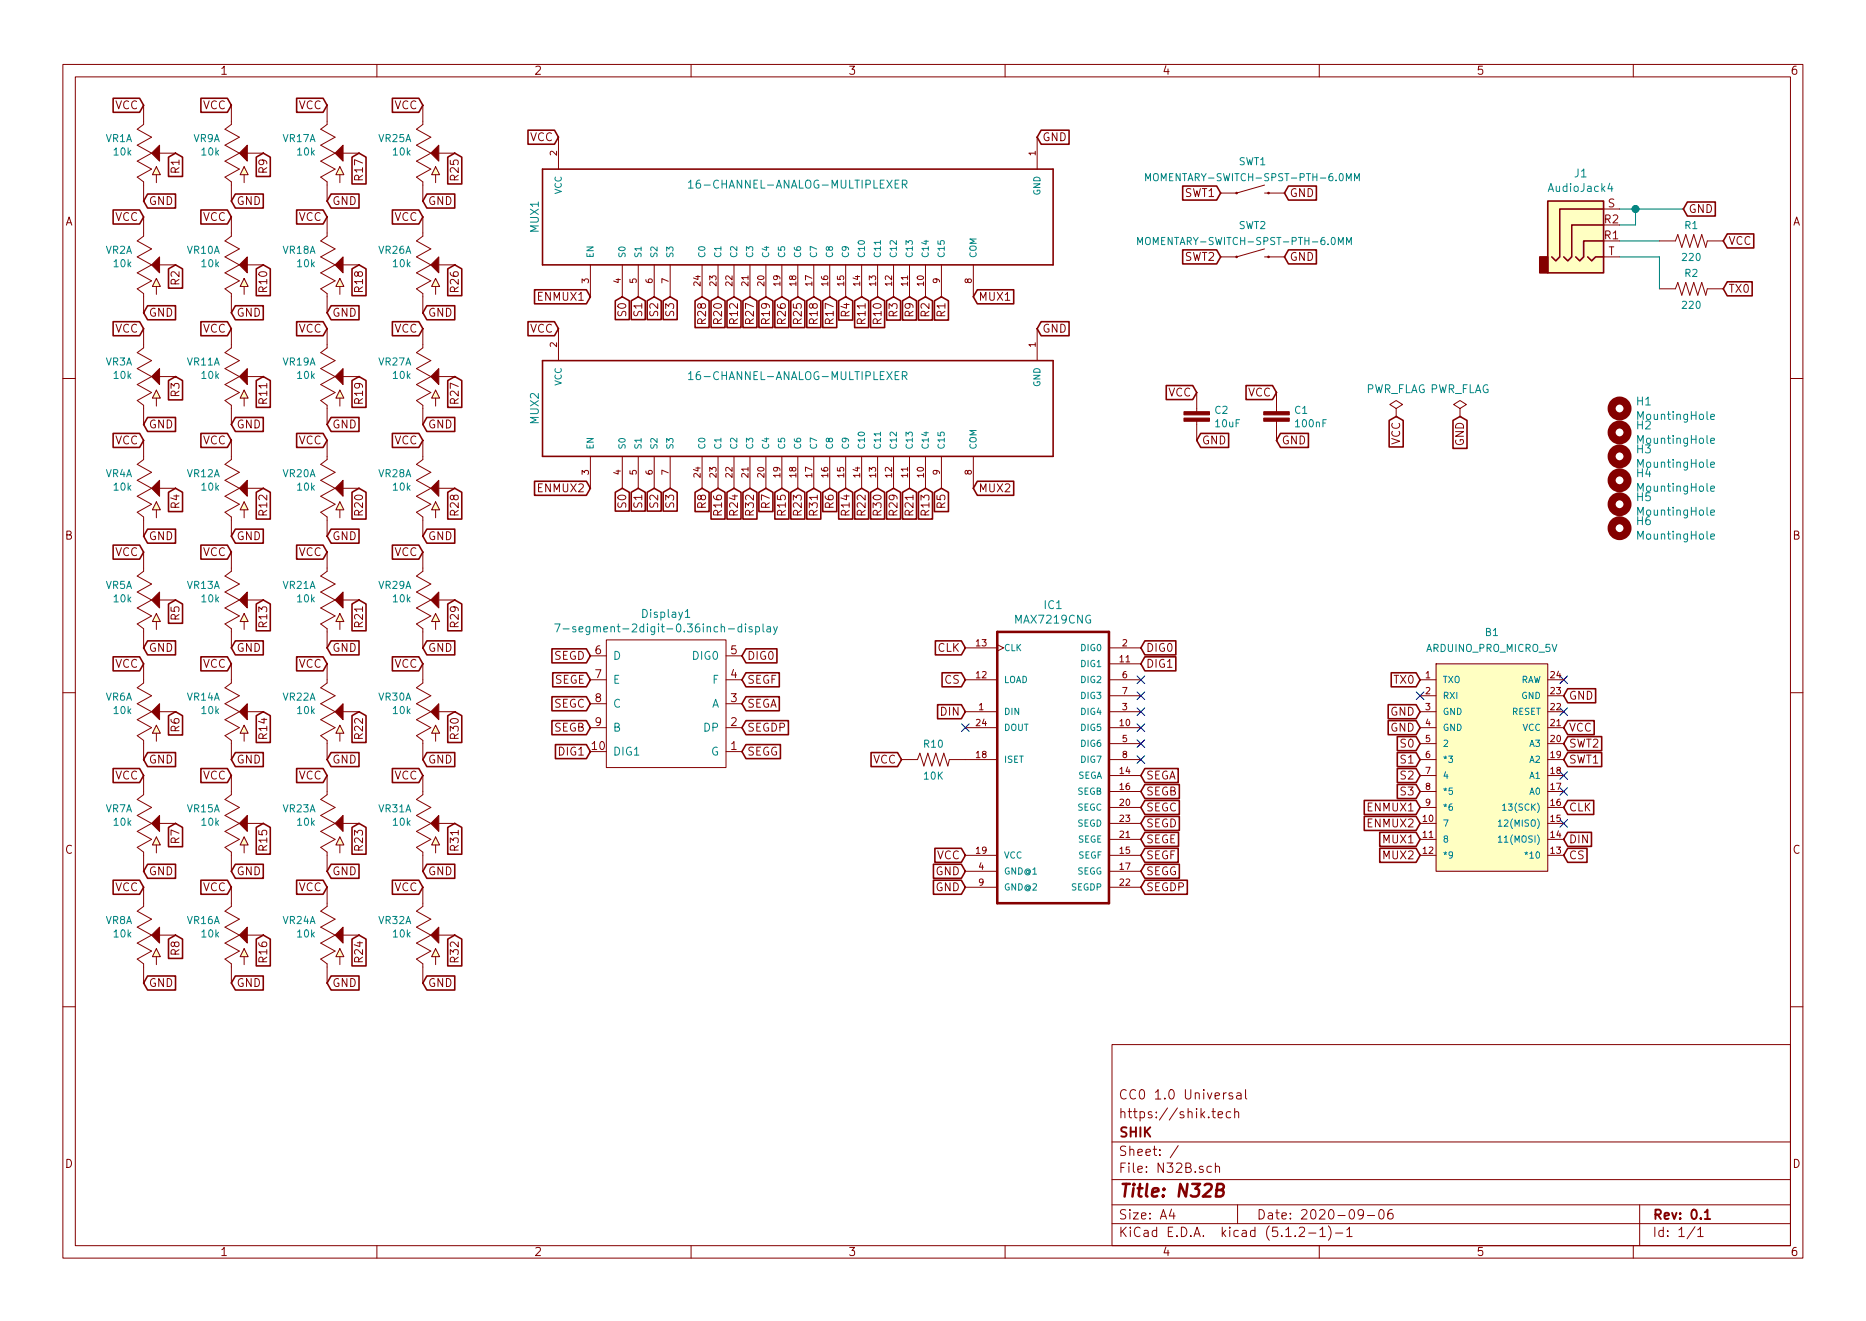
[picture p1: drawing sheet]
<svg xmlns="http://www.w3.org/2000/svg" width="297mm" height="210mm" viewBox="0 0 297 210" stroke-linecap="round" stroke-linejoin="round" font-family="sans-serif">
<defs><g id="words">
<text font-size="2.8" fill="#840000" x="178" y="190.5">Title: N32B</text>
<g font-size="2.1" fill="#840000">
<text x="178" y="178">https://shik.tech</text>
<text x="178" y="175">CC0 1.0 Universal</text>
<text x="178" y="184">Sheet: /</text>
<text x="178" y="181">SHIK</text>
<text x="178" y="186.7">File: N32B.sch</text>
<text x="178" y="196.9">KiCad E.D.A. kicad (5.1.2-1)-1</text>
<text x="178" y="194.1">Size: A4</text>
<text x="200" y="194.1">Date: 2020-09-06</text>
<text x="263" y="194.1">Rev: 0.1</text>
<text x="263" y="196.9">Id: 1/1</text>
</g>
<g font-size="1.8" fill="#840000">
<text x="35" y="11.9">1</text>
<text x="85" y="11.9">2</text>
<text x="135" y="11.9">3</text>
<text x="185" y="11.9">4</text>
<text x="235" y="11.9">5</text>
<text x="285" y="11.9">6</text>
<text x="18.3" y="17.4">VCC</text>
<text x="32.3" y="17.4">VCC</text>
<text x="47.5" y="17.4">VCC</text>
<text x="62.8" y="17.4">VCC</text>
<text x="84.4" y="22.5">VCC</text>
<text x="165.9" y="22.5">GND</text>
<text x="28.6" y="27.4" transform="rotate(-90 28.6 27.4)">R1</text>
<text x="42.5" y="27.4" transform="rotate(-90 42.5 27.4)">R9</text>
<text x="57.8" y="28.4" transform="rotate(-90 57.8 28.4)">R17</text>
<text x="73" y="28.4" transform="rotate(-90 73 28.4)">R25</text>
<text x="10.4" y="35.9">A</text>
<text x="18.3" y="35.2">VCC</text>
<text x="23.6" y="32.6">GND</text>
<text x="32.3" y="35.2">VCC</text>
<text x="37.6" y="32.6">GND</text>
<text x="47.5" y="35.2">VCC</text>
<text x="52.9" y="32.6">GND</text>
<text x="62.8" y="35.2">VCC</text>
<text x="68.1" y="32.6">GND</text>
<text x="188.6" y="31.4">SWT1</text>
<text x="205.3" y="31.4">GND</text>
<text x="255.4" y="35.6">R2</text>
<text x="256" y="33">S</text>
<text x="268.8" y="33.9">GND</text>
<text x="285.4" y="35.9">A</text>
<text x="188.6" y="41.5">SWT2</text>
<text x="205.3" y="41.5">GND</text>
<text x="255.4" y="38.1">R1</text>
<text x="256" y="40.6">T</text>
<text x="275.1" y="39">VCC</text>
<text x="28.6" y="45.2" transform="rotate(-90 28.6 45.2)">R2</text>
<text x="42.5" y="46.2" transform="rotate(-90 42.5 46.2)">R10</text>
<text x="57.8" y="46.2" transform="rotate(-90 57.8 46.2)">R18</text>
<text x="73" y="46.2" transform="rotate(-90 73 46.2)">R26</text>
<text x="85.8" y="47.9">ENMUX1</text>
<text x="155.7" y="47.9">MUX1</text>
<text x="275.1" y="46.6">TX0</text>
<text x="18.3" y="53">VCC</text>
<text x="23.6" y="50.4">GND</text>
<text x="32.3" y="53">VCC</text>
<text x="37.6" y="50.4">GND</text>
<text x="47.5" y="53">VCC</text>
<text x="52.9" y="50.4">GND</text>
<text x="62.8" y="53">VCC</text>
<text x="68.1" y="50.4">GND</text>
<text x="84.4" y="53">VCC</text>
<text x="99.7" y="50.2" transform="rotate(-90 99.7 50.2)">S0</text>
<text x="102.2" y="50.2" transform="rotate(-90 102.2 50.2)">S1</text>
<text x="104.8" y="50.2" transform="rotate(-90 104.8 50.2)">S2</text>
<text x="107.3" y="50.2" transform="rotate(-90 107.3 50.2)">S3</text>
<text x="112.4" y="51.3" transform="rotate(-90 112.4 51.3)">R28</text>
<text x="114.9" y="51.3" transform="rotate(-90 114.9 51.3)">R20</text>
<text x="117.5" y="51.3" transform="rotate(-90 117.5 51.3)">R12</text>
<text x="120" y="51.3" transform="rotate(-90 120 51.3)">R27</text>
<text x="122.6" y="51.3" transform="rotate(-90 122.6 51.3)">R19</text>
<text x="125.1" y="51.3" transform="rotate(-90 125.1 51.3)">R26</text>
<text x="127.6" y="51.3" transform="rotate(-90 127.6 51.3)">R25</text>
<text x="130.2" y="51.3" transform="rotate(-90 130.2 51.3)">R18</text>
<text x="132.7" y="51.3" transform="rotate(-90 132.7 51.3)">R17</text>
<text x="135.3" y="50.3" transform="rotate(-90 135.3 50.3)">R4</text>
<text x="137.8" y="51.3" transform="rotate(-90 137.8 51.3)">R11</text>
<text x="140.3" y="51.3" transform="rotate(-90 140.3 51.3)">R10</text>
<text x="142.9" y="50.3" transform="rotate(-90 142.9 50.3)">R3</text>
<text x="145.4" y="50.3" transform="rotate(-90 145.4 50.3)">R9</text>
<text x="148" y="50.3" transform="rotate(-90 148 50.3)">R2</text>
<text x="150.5" y="50.3" transform="rotate(-90 150.5 50.3)">R1</text>
<text x="165.9" y="53">GND</text>
<text x="28.6" y="63" transform="rotate(-90 28.6 63)">R3</text>
<text x="42.5" y="64" transform="rotate(-90 42.5 64)">R11</text>
<text x="57.8" y="64" transform="rotate(-90 57.8 64)">R19</text>
<text x="73" y="64" transform="rotate(-90 73 64)">R27</text>
<text x="186" y="63.1">VCC</text>
<text x="198.7" y="63.1">VCC</text>
<text x="18.3" y="70.7">VCC</text>
<text x="23.6" y="68.2">GND</text>
<text x="32.3" y="70.7">VCC</text>
<text x="37.6" y="68.2">GND</text>
<text x="47.5" y="70.7">VCC</text>
<text x="52.9" y="68.2">GND</text>
<text x="62.8" y="70.7">VCC</text>
<text x="68.1" y="68.2">GND</text>
<text x="191.3" y="70.7">GND</text>
<text x="204" y="70.7">GND</text>
<text x="222.9" y="70.8" transform="rotate(-90 222.9 70.8)">VCC</text>
<text x="233" y="71" transform="rotate(-90 233 71)">GND</text>
<text x="28.6" y="80.8" transform="rotate(-90 28.6 80.8)">R4</text>
<text x="42.5" y="81.8" transform="rotate(-90 42.5 81.8)">R12</text>
<text x="57.8" y="81.8" transform="rotate(-90 57.8 81.8)">R20</text>
<text x="73" y="81.8" transform="rotate(-90 73 81.8)">R28</text>
<text x="85.8" y="78.4">ENMUX2</text>
<text x="99.7" y="80.7" transform="rotate(-90 99.7 80.7)">S0</text>
<text x="102.2" y="80.7" transform="rotate(-90 102.2 80.7)">S1</text>
<text x="104.8" y="80.7" transform="rotate(-90 104.8 80.7)">S2</text>
<text x="107.3" y="80.7" transform="rotate(-90 107.3 80.7)">S3</text>
<text x="112.4" y="80.8" transform="rotate(-90 112.4 80.8)">R8</text>
<text x="114.9" y="81.8" transform="rotate(-90 114.9 81.8)">R16</text>
<text x="117.5" y="81.8" transform="rotate(-90 117.5 81.8)">R24</text>
<text x="120" y="81.8" transform="rotate(-90 120 81.8)">R32</text>
<text x="122.6" y="80.8" transform="rotate(-90 122.6 80.8)">R7</text>
<text x="125.1" y="81.8" transform="rotate(-90 125.1 81.8)">R15</text>
<text x="127.6" y="81.8" transform="rotate(-90 127.6 81.8)">R23</text>
<text x="130.2" y="81.8" transform="rotate(-90 130.2 81.8)">R31</text>
<text x="132.7" y="80.8" transform="rotate(-90 132.7 80.8)">R6</text>
<text x="135.3" y="81.8" transform="rotate(-90 135.3 81.8)">R14</text>
<text x="137.8" y="81.8" transform="rotate(-90 137.8 81.8)">R22</text>
<text x="140.3" y="81.8" transform="rotate(-90 140.3 81.8)">R30</text>
<text x="142.9" y="81.8" transform="rotate(-90 142.9 81.8)">R29</text>
<text x="145.4" y="81.8" transform="rotate(-90 145.4 81.8)">R21</text>
<text x="148" y="81.8" transform="rotate(-90 148 81.8)">R13</text>
<text x="150.5" y="80.8" transform="rotate(-90 150.5 80.8)">R5</text>
<text x="155.7" y="78.4">MUX2</text>
<text x="10.4" y="85.9">B</text>
<text x="18.3" y="88.5">VCC</text>
<text x="23.6" y="86">GND</text>
<text x="32.3" y="88.5">VCC</text>
<text x="37.6" y="86">GND</text>
<text x="47.5" y="88.5">VCC</text>
<text x="52.9" y="86">GND</text>
<text x="62.8" y="88.5">VCC</text>
<text x="68.1" y="86">GND</text>
<text x="285.4" y="85.9">B</text>
<text x="28.6" y="98.5" transform="rotate(-90 28.6 98.5)">R5</text>
<text x="42.5" y="99.5" transform="rotate(-90 42.5 99.5)">R13</text>
<text x="57.8" y="99.5" transform="rotate(-90 57.8 99.5)">R21</text>
<text x="73" y="99.5" transform="rotate(-90 73 99.5)">R29</text>
<text x="18.3" y="106.3">VCC</text>
<text x="23.6" y="103.8">GND</text>
<text x="32.3" y="106.3">VCC</text>
<text x="37.6" y="103.8">GND</text>
<text x="47.5" y="106.3">VCC</text>
<text x="52.9" y="103.8">GND</text>
<text x="62.8" y="106.3">VCC</text>
<text x="68.1" y="103.8">GND</text>
<text x="88.2" y="105">SEGD</text>
<text x="94.8" y="104.1">6</text>
<text x="94.8" y="107.9">7</text>
<text x="116.4" y="107.9">4</text>
<text x="116.4" y="104.1">5</text>
<text x="118.9" y="105">DIG0</text>
<text x="149.3" y="103.8">CLK</text>
<text x="182.4" y="106.3">DIG1</text>
<text x="182.4" y="103.8">DIG0</text>
<text x="88.2" y="112.6">SEGC</text>
<text x="88.3" y="108.8">SEGE</text>
<text x="94.8" y="111.8">8</text>
<text x="116.4" y="111.8">3</text>
<text x="118.9" y="112.6">SEGA</text>
<text x="118.9" y="108.8">SEGF</text>
<text x="149.8" y="113.9">DIN</text>
<text x="150.4" y="108.8">CS</text>
<text x="221.3" y="113.9">GND</text>
<text x="222" y="108.8">TX0</text>
<text x="249.7" y="111.4">GND</text>
<text x="28.6" y="116.3" transform="rotate(-90 28.6 116.3)">R6</text>
<text x="42.5" y="117.3" transform="rotate(-90 42.5 117.3)">R14</text>
<text x="57.8" y="117.3" transform="rotate(-90 57.8 117.3)">R22</text>
<text x="73" y="117.3" transform="rotate(-90 73 117.3)">R30</text>
<text x="88.2" y="116.5">SEGB</text>
<text x="94.3" y="119.4">10</text>
<text x="94.8" y="115.6">9</text>
<text x="116.4" y="119.4">1</text>
<text x="116.4" y="115.6">2</text>
<text x="118.9" y="116.5">SEGDP</text>
<text x="221.3" y="116.5">GND</text>
<text x="223.1" y="119">S0</text>
<text x="249.7" y="119">SWT2</text>
<text x="249.7" y="116.5">VCC</text>
<text x="18.3" y="124.1">VCC</text>
<text x="23.6" y="121.5">GND</text>
<text x="32.3" y="124.1">VCC</text>
<text x="37.6" y="121.5">GND</text>
<text x="47.5" y="124.1">VCC</text>
<text x="52.9" y="121.5">GND</text>
<text x="62.8" y="124.1">VCC</text>
<text x="68.1" y="121.5">GND</text>
<text x="89.1" y="120.3">DIG1</text>
<text x="118.9" y="120.3">SEGG</text>
<text x="139" y="121.5">VCC</text>
<text x="182.4" y="124.1">SEGA</text>
<text x="223.1" y="121.5">S1</text>
<text x="223.1" y="124.1">S2</text>
<text x="249.7" y="121.5">SWT1</text>
<text x="182.4" y="129.2">SEGC</text>
<text x="182.4" y="126.6">SEGB</text>
<text x="182.4" y="131.7">SEGD</text>
<text x="217.9" y="129.2">ENMUX1</text>
<text x="217.9" y="131.7">ENMUX2</text>
<text x="223.1" y="126.6">S3</text>
<text x="249.7" y="129.2">CLK</text>
<text x="10.4" y="135.9">C</text>
<text x="28.6" y="134.1" transform="rotate(-90 28.6 134.1)">R7</text>
<text x="42.5" y="135.1" transform="rotate(-90 42.5 135.1)">R15</text>
<text x="57.8" y="135.1" transform="rotate(-90 57.8 135.1)">R23</text>
<text x="73" y="135.1" transform="rotate(-90 73 135.1)">R31</text>
<text x="149.1" y="136.8">VCC</text>
<text x="182.4" y="134.2">SEGE</text>
<text x="182.4" y="136.8">SEGF</text>
<text x="220.4" y="134.2">MUX1</text>
<text x="220.4" y="136.8">MUX2</text>
<text x="249.7" y="134.2">DIN</text>
<text x="249.7" y="136.8">CS</text>
<text x="285.4" y="135.9">C</text>
<text x="18.3" y="141.9">VCC</text>
<text x="23.6" y="139.3">GND</text>
<text x="32.3" y="141.9">VCC</text>
<text x="37.6" y="139.3">GND</text>
<text x="47.5" y="141.9">VCC</text>
<text x="52.9" y="139.3">GND</text>
<text x="62.8" y="141.9">VCC</text>
<text x="68.1" y="139.3">GND</text>
<text x="148.9" y="141.9">GND</text>
<text x="148.9" y="139.3">GND</text>
<text x="182.4" y="139.3">SEGG</text>
<text x="182.4" y="141.9">SEGDP</text>
<text x="28.6" y="151.9" transform="rotate(-90 28.6 151.9)">R8</text>
<text x="42.5" y="152.9" transform="rotate(-90 42.5 152.9)">R16</text>
<text x="57.8" y="152.9" transform="rotate(-90 57.8 152.9)">R24</text>
<text x="73" y="152.9" transform="rotate(-90 73 152.9)">R32</text>
<text x="23.6" y="157.1">GND</text>
<text x="37.6" y="157.1">GND</text>
<text x="52.9" y="157.1">GND</text>
<text x="68.1" y="157.1">GND</text>
<text x="10.4" y="185.9">D</text>
<text x="285.4" y="185.9">D</text>
<text x="35" y="199.9">1</text>
<text x="85" y="199.9">2</text>
<text x="135" y="199.9">3</text>
<text x="185" y="199.9">4</text>
<text x="235" y="199.9">5</text>
<text x="285" y="199.9">6</text>
</g>
<g font-size="1.8" fill="#008484">
<text x="250.7" y="28.2">J1</text>
<text x="110.7" y="30">16-CHANNEL-ANALOG-MULTIPLEXER</text>
<text x="246.7" y="30.6">AudioJack4</text>
<text x="85.8" y="37" transform="rotate(-90 85.8 37)">MUX1</text>
<text x="110.7" y="60.5">16-CHANNEL-ANALOG-MULTIPLEXER</text>
<text x="217.3" y="62.6">PWR_FLAG PWR_FLAG</text>
<text x="260.6" y="64.5">H1</text>
<text x="85.8" y="67.4" transform="rotate(-90 85.8 67.4)">MUX2</text>
<text x="260.6" y="68.3">H2</text>
<text x="260.9" y="66.8">MountingHole</text>
<text x="260.9" y="70.7">MountingHole</text>
<text x="260.6" y="72.2">H3</text>
<text x="260.6" y="76">H4</text>
<text x="260.9" y="74.5">MountingHole</text>
<text x="260.6" y="79.8">H5</text>
<text x="260.6" y="83.6">H6</text>
<text x="260.9" y="78.3">MountingHole</text>
<text x="260.9" y="82.1">MountingHole</text>
<text x="260.9" y="85.9">MountingHole</text>
<text x="91.8" y="100.7">7-segment-2digit-0.36inch-display</text>
<text x="102.4" y="98.3">Display1</text>
<text x="161.7" y="99.3">MAX7219CNG</text>
<text x="166.3" y="96.9">IC1</text>
<text x="97.5" y="105">D</text>
<text x="110.4" y="105">DIG0</text>
<text x="97.5" y="108.8">E</text>
<text x="97.5" y="112.6">C</text>
<text x="113.3" y="112.6">A</text>
<text x="113.5" y="108.8">F</text>
<text x="97.5" y="116.5">B</text>
<text x="112.1" y="116.5">DP</text>
<text x="97.5" y="120.3">DIG1</text>
<text x="113.2" y="120.3">G</text>
</g>
<g font-size="1.6" fill="#008484">
<text x="16.8" y="22.6">VR1A</text>
<text x="30.8" y="22.6">VR9A</text>
<text x="45.1" y="22.6">VR17A</text>
<text x="60.3" y="22.6">VR25A</text>
<text x="18.2" y="24.7">10k</text>
<text x="32.2" y="24.7">10k</text>
<text x="47.4" y="24.7">10k</text>
<text x="62.6" y="24.7">10k</text>
<text x="183.9" y="28.8">MOMENTARY-SWITCH-SPST-PTH-6.0MM</text>
<text x="197.2" y="26.3">SWT1</text>
<text x="16.8" y="40.4">VR2A</text>
<text x="29.8" y="40.4">VR10A</text>
<text x="45.1" y="40.4">VR18A</text>
<text x="60.3" y="40.4">VR26A</text>
<text x="182.6" y="39">MOMENTARY-SWITCH-SPST-PTH-6.0MM</text>
<text x="197.2" y="36.4">SWT2</text>
<text x="267.9" y="41.5">220</text>
<text x="268.2" y="36.4">R1</text>
<text x="18.2" y="42.5">10k</text>
<text x="32.2" y="42.5">10k</text>
<text x="47.4" y="42.5">10k</text>
<text x="62.6" y="42.5">10k</text>
<text x="268.2" y="44.1">R2</text>
<text x="267.9" y="49.1">220</text>
<text x="16.8" y="58.2">VR3A</text>
<text x="29.8" y="58.2">VR11A</text>
<text x="45.1" y="58.2">VR19A</text>
<text x="60.3" y="58.2">VR27A</text>
<text x="18.2" y="60.3">10k</text>
<text x="32.2" y="60.3">10k</text>
<text x="47.4" y="60.3">10k</text>
<text x="62.6" y="60.3">10k</text>
<text x="193.4" y="65.9">C2</text>
<text x="206.1" y="65.9">C1</text>
<text x="193.5" y="68">10uF</text>
<text x="206.4" y="68">100nF</text>
<text x="16.8" y="75.9">VR4A</text>
<text x="29.8" y="75.9">VR12A</text>
<text x="45.1" y="75.9">VR20A</text>
<text x="60.3" y="75.9">VR28A</text>
<text x="18.2" y="78.1">10k</text>
<text x="32.2" y="78.1">10k</text>
<text x="47.4" y="78.1">10k</text>
<text x="62.6" y="78.1">10k</text>
<text x="16.8" y="93.7">VR5A</text>
<text x="18.2" y="95.9">10k</text>
<text x="29.8" y="93.7">VR13A</text>
<text x="32.2" y="95.9">10k</text>
<text x="45.1" y="93.7">VR21A</text>
<text x="47.4" y="95.9">10k</text>
<text x="60.3" y="93.7">VR29A</text>
<text x="62.6" y="95.9">10k</text>
<text x="236.5" y="101.2">B1</text>
<text x="227.1" y="103.8">ARDUINO_PRO_MICRO_5V</text>
<text x="16.8" y="111.5">VR6A</text>
<text x="18.2" y="113.6">10k</text>
<text x="29.8" y="111.5">VR14A</text>
<text x="32.2" y="113.6">10k</text>
<text x="45.1" y="111.5">VR22A</text>
<text x="47.4" y="113.6">10k</text>
<text x="60.3" y="111.5">VR30A</text>
<text x="62.6" y="113.6">10k</text>
<text x="147.1" y="119">R10</text>
<text x="147.1" y="124.1">10K</text>
<text x="16.8" y="129.3">VR7A</text>
<text x="18.2" y="131.4">10k</text>
<text x="29.8" y="129.3">VR15A</text>
<text x="32.2" y="131.4">10k</text>
<text x="45.1" y="129.3">VR23A</text>
<text x="47.4" y="131.4">10k</text>
<text x="60.3" y="129.3">VR31A</text>
<text x="62.6" y="131.4">10k</text>
<text x="16.8" y="147.1">VR8A</text>
<text x="18.2" y="149.2">10k</text>
<text x="29.8" y="147.1">VR16A</text>
<text x="32.2" y="149.2">10k</text>
<text x="45.1" y="147.1">VR24A</text>
<text x="47.4" y="149.2">10k</text>
<text x="60.3" y="147.1">VR32A</text>
<text x="62.6" y="149.2">10k</text>
</g>
<g font-size="1.4" fill="#840000">
<text x="88.6" y="24.8" transform="rotate(-90 88.6 24.8)">2</text>
<text x="164.8" y="24.8" transform="rotate(-90 164.8 24.8)">1</text>
<text x="93.7" y="45.1" transform="rotate(-90 93.7 45.1)">3</text>
<text x="98.8" y="45.1" transform="rotate(-90 98.8 45.1)">4</text>
<text x="101.3" y="45.1" transform="rotate(-90 101.3 45.1)">5</text>
<text x="103.9" y="45.1" transform="rotate(-90 103.9 45.1)">6</text>
<text x="106.4" y="45.1" transform="rotate(-90 106.4 45.1)">7</text>
<text x="111.5" y="45.5" transform="rotate(-90 111.5 45.5)">24</text>
<text x="114" y="45.5" transform="rotate(-90 114 45.5)">23</text>
<text x="116.6" y="45.5" transform="rotate(-90 116.6 45.5)">22</text>
<text x="119.1" y="45.5" transform="rotate(-90 119.1 45.5)">21</text>
<text x="121.7" y="45.5" transform="rotate(-90 121.7 45.5)">20</text>
<text x="124.2" y="45.5" transform="rotate(-90 124.2 45.5)">19</text>
<text x="126.7" y="45.5" transform="rotate(-90 126.7 45.5)">18</text>
<text x="129.3" y="45.5" transform="rotate(-90 129.3 45.5)">17</text>
<text x="131.8" y="45.5" transform="rotate(-90 131.8 45.5)">16</text>
<text x="134.4" y="45.5" transform="rotate(-90 134.4 45.5)">15</text>
<text x="136.9" y="45.5" transform="rotate(-90 136.9 45.5)">14</text>
<text x="139.4" y="45.5" transform="rotate(-90 139.4 45.5)">13</text>
<text x="142" y="45.5" transform="rotate(-90 142 45.5)">12</text>
<text x="144.5" y="45.5" transform="rotate(-90 144.5 45.5)">11</text>
<text x="147.1" y="45.5" transform="rotate(-90 147.1 45.5)">10</text>
<text x="149.6" y="45.1" transform="rotate(-90 149.6 45.1)">9</text>
<text x="154.7" y="45.1" transform="rotate(-90 154.7 45.1)">8</text>
<text x="88.6" y="55.2" transform="rotate(-90 88.6 55.2)">2</text>
<text x="164.8" y="55.2" transform="rotate(-90 164.8 55.2)">1</text>
<text x="93.7" y="75.6" transform="rotate(-90 93.7 75.6)">3</text>
<text x="98.8" y="75.6" transform="rotate(-90 98.8 75.6)">4</text>
<text x="101.3" y="75.6" transform="rotate(-90 101.3 75.6)">5</text>
<text x="103.9" y="75.6" transform="rotate(-90 103.9 75.6)">6</text>
<text x="106.4" y="75.6" transform="rotate(-90 106.4 75.6)">7</text>
<text x="111.5" y="76" transform="rotate(-90 111.5 76)">24</text>
<text x="114" y="76" transform="rotate(-90 114 76)">23</text>
<text x="116.6" y="76" transform="rotate(-90 116.6 76)">22</text>
<text x="119.1" y="76" transform="rotate(-90 119.1 76)">21</text>
<text x="121.7" y="76" transform="rotate(-90 121.7 76)">20</text>
<text x="124.2" y="76" transform="rotate(-90 124.2 76)">19</text>
<text x="126.7" y="76" transform="rotate(-90 126.7 76)">18</text>
<text x="129.3" y="76" transform="rotate(-90 129.3 76)">17</text>
<text x="131.8" y="76" transform="rotate(-90 131.8 76)">16</text>
<text x="134.4" y="76" transform="rotate(-90 134.4 76)">15</text>
<text x="136.9" y="76" transform="rotate(-90 136.9 76)">14</text>
<text x="139.4" y="76" transform="rotate(-90 139.4 76)">13</text>
<text x="142" y="76" transform="rotate(-90 142 76)">12</text>
<text x="144.5" y="76" transform="rotate(-90 144.5 76)">11</text>
<text x="147.1" y="76" transform="rotate(-90 147.1 76)">10</text>
<text x="149.6" y="75.6" transform="rotate(-90 149.6 75.6)">9</text>
<text x="154.7" y="75.6" transform="rotate(-90 154.7 75.6)">8</text>
<text x="155.4" y="107.9">12</text>
<text x="155.4" y="102.9">13</text>
<text x="178.3" y="105.4">11</text>
<text x="178.7" y="107.9">6</text>
<text x="178.7" y="102.9">2</text>
<text x="226.9" y="107.9">1</text>
<text x="246.9" y="107.9">24</text>
<text x="155.8" y="113">1</text>
<text x="178.7" y="110.5">7</text>
<text x="178.7" y="113">3</text>
<text x="226.9" y="110.5">2</text>
<text x="226.9" y="113">3</text>
<text x="246.9" y="113">22</text>
<text x="246.9" y="110.5">23</text>
<text x="155.4" y="115.6">24</text>
<text x="178.3" y="115.6">10</text>
<text x="178.7" y="118.1">5</text>
<text x="226.9" y="115.6">4</text>
<text x="226.9" y="118.1">5</text>
<text x="246.9" y="118.1">20</text>
<text x="246.9" y="115.6">21</text>
<text x="155.4" y="120.6">18</text>
<text x="178.3" y="123.2">14</text>
<text x="178.3" y="125.7">16</text>
<text x="178.7" y="120.6">8</text>
<text x="226.9" y="120.6">6</text>
<text x="226.9" y="123.2">7</text>
<text x="226.9" y="125.7">8</text>
<text x="246.9" y="125.7">17</text>
<text x="246.9" y="123.2">18</text>
<text x="246.9" y="120.6">19</text>
<text x="178.3" y="128.3">20</text>
<text x="178.3" y="130.8">23</text>
<text x="226.5" y="130.8">10</text>
<text x="226.9" y="128.3">9</text>
<text x="246.9" y="130.8">15</text>
<text x="246.9" y="128.3">16</text>
<text x="155.4" y="135.9">19</text>
<text x="178.3" y="133.3">21</text>
<text x="178.3" y="135.9">15</text>
<text x="226.5" y="133.3">11</text>
<text x="226.5" y="135.9">12</text>
<text x="246.9" y="135.9">13</text>
<text x="246.9" y="133.3">14</text>
<text x="155.8" y="141">9</text>
<text x="155.8" y="138.4">4</text>
<text x="178.3" y="138.4">17</text>
<text x="178.3" y="141">22</text>
</g>
<g font-size="1.4" fill="#008484">
<text x="89.4" y="30.9" transform="rotate(-90 89.4 30.9)">VCC</text>
<text x="165.6" y="31.1" transform="rotate(-90 165.6 31.1)">GND</text>
<text x="94.5" y="41.1" transform="rotate(-90 94.5 41.1)">EN</text>
<text x="99.6" y="41.1" transform="rotate(-90 99.6 41.1)">S0</text>
<text x="102.1" y="41.1" transform="rotate(-90 102.1 41.1)">S1</text>
<text x="104.6" y="41.1" transform="rotate(-90 104.6 41.1)">S2</text>
<text x="107.2" y="41.1" transform="rotate(-90 107.2 41.1)">S3</text>
<text x="112.3" y="41.1" transform="rotate(-90 112.3 41.1)">C0</text>
<text x="114.8" y="41.1" transform="rotate(-90 114.8 41.1)">C1</text>
<text x="117.3" y="41.1" transform="rotate(-90 117.3 41.1)">C2</text>
<text x="119.9" y="41.1" transform="rotate(-90 119.9 41.1)">C3</text>
<text x="122.4" y="41.1" transform="rotate(-90 122.4 41.1)">C4</text>
<text x="125" y="41.1" transform="rotate(-90 125 41.1)">C5</text>
<text x="127.5" y="41.1" transform="rotate(-90 127.5 41.1)">C6</text>
<text x="130" y="41.1" transform="rotate(-90 130 41.1)">C7</text>
<text x="132.6" y="41.1" transform="rotate(-90 132.6 41.1)">C8</text>
<text x="135.1" y="41.1" transform="rotate(-90 135.1 41.1)">C9</text>
<text x="137.7" y="41.1" transform="rotate(-90 137.7 41.1)">C10</text>
<text x="140.2" y="41.1" transform="rotate(-90 140.2 41.1)">C11</text>
<text x="142.7" y="41.1" transform="rotate(-90 142.7 41.1)">C12</text>
<text x="145.3" y="41.1" transform="rotate(-90 145.3 41.1)">C13</text>
<text x="147.8" y="41.1" transform="rotate(-90 147.8 41.1)">C14</text>
<text x="150.4" y="41.1" transform="rotate(-90 150.4 41.1)">C15</text>
<text x="155.4" y="41.1" transform="rotate(-90 155.4 41.1)">COM</text>
<text x="89.4" y="61.4" transform="rotate(-90 89.4 61.4)">VCC</text>
<text x="165.6" y="61.6" transform="rotate(-90 165.6 61.6)">GND</text>
<text x="94.5" y="71.6" transform="rotate(-90 94.5 71.6)">EN</text>
<text x="99.6" y="71.6" transform="rotate(-90 99.6 71.6)">S0</text>
<text x="102.1" y="71.6" transform="rotate(-90 102.1 71.6)">S1</text>
<text x="104.6" y="71.6" transform="rotate(-90 104.6 71.6)">S2</text>
<text x="107.2" y="71.6" transform="rotate(-90 107.2 71.6)">S3</text>
<text x="112.3" y="71.6" transform="rotate(-90 112.3 71.6)">C0</text>
<text x="114.8" y="71.6" transform="rotate(-90 114.8 71.6)">C1</text>
<text x="117.3" y="71.6" transform="rotate(-90 117.3 71.6)">C2</text>
<text x="119.9" y="71.6" transform="rotate(-90 119.9 71.6)">C3</text>
<text x="122.4" y="71.6" transform="rotate(-90 122.4 71.6)">C4</text>
<text x="125" y="71.6" transform="rotate(-90 125 71.6)">C5</text>
<text x="127.5" y="71.6" transform="rotate(-90 127.5 71.6)">C6</text>
<text x="130" y="71.6" transform="rotate(-90 130 71.6)">C7</text>
<text x="132.6" y="71.6" transform="rotate(-90 132.6 71.6)">C8</text>
<text x="135.1" y="71.6" transform="rotate(-90 135.1 71.6)">C9</text>
<text x="137.7" y="71.6" transform="rotate(-90 137.7 71.6)">C10</text>
<text x="140.2" y="71.6" transform="rotate(-90 140.2 71.6)">C11</text>
<text x="142.7" y="71.6" transform="rotate(-90 142.7 71.6)">C12</text>
<text x="145.3" y="71.6" transform="rotate(-90 145.3 71.6)">C13</text>
<text x="147.8" y="71.6" transform="rotate(-90 147.8 71.6)">C14</text>
<text x="150.4" y="71.6" transform="rotate(-90 150.4 71.6)">C15</text>
<text x="155.4" y="71.6" transform="rotate(-90 155.4 71.6)">COM</text>
<text x="159.8" y="103.6">CLK</text>
<text x="172.2" y="106.2">DIG1</text>
<text x="172.2" y="103.6">DIG0</text>
<text x="159.8" y="113.8">DIN</text>
<text x="159.8" y="108.7">LOAD</text>
<text x="172.2" y="108.7">DIG2</text>
<text x="172.2" y="111.2">DIG3</text>
<text x="172.2" y="113.8">DIG4</text>
<text x="229.6" y="108.7">TXO</text>
<text x="229.6" y="111.2">RXI</text>
<text x="229.6" y="113.8">GND</text>
<text x="240.6" y="113.8">RESET</text>
<text x="242" y="108.7">RAW</text>
<text x="242.2" y="111.2">GND</text>
<text x="159.8" y="116.3">DOUT</text>
<text x="172.2" y="116.3">DIG5</text>
<text x="172.2" y="118.9">DIG6</text>
<text x="229.6" y="116.3">GND</text>
<text x="229.6" y="118.9">2</text>
<text x="242.4" y="116.3">VCC</text>
<text x="243.6" y="118.9">A3</text>
<text x="159.8" y="121.4">ISET</text>
<text x="171.5" y="123.9">SEGA</text>
<text x="172.2" y="121.4">DIG7</text>
<text x="229.6" y="121.4">*3</text>
<text x="229.6" y="123.9">4</text>
<text x="243.6" y="123.9">A1</text>
<text x="243.6" y="121.4">A2</text>
<text x="171.5" y="126.5">SEGB</text>
<text x="171.5" y="129">SEGC</text>
<text x="171.5" y="131.6">SEGD</text>
<text x="229.6" y="131.6">7</text>
<text x="229.6" y="126.5">*5</text>
<text x="229.6" y="129">*6</text>
<text x="239.2" y="131.6">12(MISO)</text>
<text x="239.9" y="129">13(SCK)</text>
<text x="243.6" y="126.5">A0</text>
<text x="159.8" y="136.6">VCC</text>
<text x="171.6" y="134.1">SEGE</text>
<text x="171.7" y="136.6">SEGF</text>
<text x="229.6" y="134.1">8</text>
<text x="229.6" y="136.6">*9</text>
<text x="239.2" y="134.1">11(MOSI)</text>
<text x="243.2" y="136.6">*10</text>
<text x="159.8" y="141.7">GND@2</text>
<text x="159.8" y="139.2">GND@1</text>
<text x="170.6" y="141.7">SEGDP</text>
<text x="171.4" y="139.2">SEGG</text>
</g>
</g></defs>
<g fill="none" stroke="#840000" stroke-width=".16">
<path d="M10 10.3h277v189.9h-277zM12 12.2h273v186.1h-273zM22.9 16.8v3l-1.1 .8 2.3 1.2-2.3 1.3 2.3 1.3-2.3 1.2 2.3 1.3-2.3 1.3 1.1 .8v3M36.8 16.8v3l-1 .8 2.3 1.2-2.3 1.3 2.3 1.3-2.3 1.2 2.3 1.3-2.3 1.3 1 .8v3M52.1 16.8v3l-1 .8 2.2 1.2-2.2 1.3 2.2 1.3-2.2 1.2 2.2 1.3-2.2 1.3 1 .8v3M60 10.3v1.9M67.3 16.8v3l-1 .8 2.3 1.2-2.3 1.3 2.3 1.3-2.3 1.2 2.3 1.3-2.3 1.3 1 .8v3M110 10.3v1.9M160 10.3v1.9M210 10.3v1.9M260 10.3v1.9M22.9 34.5v3.1l-1.1 .7 2.3 1.3-2.3 1.3 2.3 1.3-2.3 1.2 2.3 1.3-2.3 1.3 1.1 .7v3.1"/>
<path d="M24.9 26.5l.6 1.3h-1.2zM24.9 27.8v1.3M25.4 24.4h2.5M36.8 34.5v3.1l-1 .7 2.3 1.3-2.3 1.3 2.3 1.3-2.3 1.2 2.3 1.3-2.3 1.3 1 .7v3.1M38.9 26.5l.6 1.3h-1.3zM38.9 27.8v1.3M39.4 24.4h2.5M52.1 34.5v3.1l-1 .7 2.2 1.3-2.2 1.3 2.2 1.3-2.2 1.2 2.2 1.3-2.2 1.3 1 .7v3.1M54.1 26.5l.6 1.3h-1.2zM54.1 27.8v1.3M54.6 24.4h2.5M67.3 34.5v3.1l-1 .7 2.3 1.3-2.3 1.3 2.3 1.3-2.3 1.2 2.3 1.3-2.3 1.3 1 .7v3.1"/>
<path d="M69.3 26.5l.7 1.3h-1.3zM69.3 27.8v1.3M69.8 24.4h2.6M88.9 21.8v5.1M165.1 21.8v5.1M201.3 29.5l-4.5 1.2h-2.5M201.3 30.7h3.2M201.3 39.6l-4.5 1.3h-2.5M255.3 33.3h2.5M264.2 38.3h2.5l.4-1 .6 2.1 .7-2.1 .6 2.1 .6-2.1 .7 2.1 .6-2.1 .6 2.1 .3-1.1h2.5M22.9 52.3v3.1l-1.1 .7 2.3 1.3-2.3 1.3 2.3 1.2-2.3 1.3 2.3 1.3-2.3 1.2 1.1 .8v3.1M24.9 44.3l.6 1.3h-1.2z"/>
<path d="M24.9 45.6v1.3M25.4 59.9h2.5M25.4 42.2h2.5M36.8 52.3v3.1l-1 .7 2.3 1.3-2.3 1.3 2.3 1.2-2.3 1.3 2.3 1.3-2.3 1.2 1 .8v3.1M38.9 44.3l.6 1.3h-1.3zM38.9 45.6v1.3M39.4 59.9h2.5M39.4 42.2h2.5M52.1 52.3v3.1l-1 .7 2.2 1.3-2.2 1.3 2.2 1.2-2.2 1.3 2.2 1.3-2.2 1.2 1 .8v3.1M54.1 44.3l.6 1.3h-1.2zM54.1 45.6v1.3M54.6 59.9h2.5"/>
<path d="M54.6 42.2h2.5M67.3 52.3v3.1l-1 .7 2.3 1.3-2.3 1.3 2.3 1.2-2.3 1.3 2.3 1.3-2.3 1.2 1 .8v3.1M69.3 44.3l.7 1.3h-1.3zM69.3 45.6v1.3M69.8 59.9h2.6M69.8 42.2h2.6M88.9 52.3v5.1M94 42.2v5M99.1 42.2v5M101.6 42.2v5M104.1 42.2v5M106.7 42.2v5"/>
<path d="M111.8 42.2v5M114.3 42.2v5M116.8 42.2v5M119.4 42.2v5M121.9 42.2v5M124.5 42.2v5M127 42.2v5M129.5 42.2v5M132.1 42.2v5M134.6 42.2v5M137.2 42.2v5M139.7 42.2v5"/>
<path d="M142.2 42.2v5M144.8 42.2v5M147.3 42.2v5M149.9 42.2v5M154.9 42.2v5M165.1 52.3v5.1M201.3 40.9h3.2M255.3 40.9h2.5M264.2 46h2.5l.4-1 .6 2 .7-2 .6 2 .6-2 .7 2 .6-2 .6 2 .3-1h2.5M10 60.2h2M22.9 70.1v3l-1.1 .8 2.3 1.3-2.3 1.2 2.3 1.3-2.3 1.3 2.3 1.3-2.3 1.2 1.1 .8v3M24.9 79.9l.6 1.2h-1.2z"/>
<path d="M24.9 62.1l.6 1.3h-1.2zM24.9 63.4v1.2M25.4 77.7h2.5M36.8 70.1v3l-1 .8 2.3 1.3-2.3 1.2 2.3 1.3-2.3 1.3 2.3 1.3-2.3 1.2 1 .8v3M38.9 62.1l.6 1.3h-1.3zM38.9 79.9l.6 1.2h-1.3zM38.9 63.4v1.2M39.4 77.7h2.5M52.1 70.1v3l-1 .8 2.2 1.3-2.2 1.2 2.2 1.3-2.2 1.3 2.2 1.3-2.2 1.2 1 .8v3M54.1 79.9l.6 1.2h-1.2zM54.1 62.1l.6 1.3h-1.2zM54.1 63.4v1.2"/>
<path d="M54.6 77.7h2.5M67.3 70.1v3l-1 .8 2.3 1.3-2.3 1.2 2.3 1.3-2.3 1.3 2.3 1.3-2.3 1.2 1 .8v3M69.3 79.9l.7 1.2h-1.3zM69.3 62.1l.7 1.3h-1.3zM69.3 63.4v1.2M69.8 77.7h2.6M94 72.6v5.1M99.1 72.6v5.1M101.6 72.6v5.1M104.1 72.6v5.1M106.7 72.6v5.1M111.8 72.6v5.1"/>
<path d="M114.3 72.6v5.1M116.8 72.6v5.1M119.4 72.6v5.1M121.9 72.6v5.1M124.5 72.6v5.1M127 72.6v5.1M129.5 72.6v5.1M132.1 72.6v5.1M134.6 72.6v5.1M137.2 72.6v5.1M139.7 72.6v5.1M142.2 72.6v5.1"/>
<path d="M144.8 72.6v5.1M147.3 72.6v5.1M149.9 72.6v5.1M154.9 72.6v5.1M190.5 62.5v3M190.5 67.1v3M203.2 62.5v3M203.2 67.1v3M222.2 65l1.1-.6-1.1-.7-1 .7 1 .6v1.3M222.2 66.3h.1M232.4 65l1-.6-1-.7-1 .7 1 .6v1.3M232.4 66.3h.1"/>
<path d="M285 60.2h2M22.9 87.9v3l-1.1 .8 2.3 1.3-2.3 1.2 2.3 1.3-2.3 1.3 2.3 1.2-2.3 1.3 1.1 .8v3M24.9 97.7l.6 1.2h-1.2zM24.9 81.1v1.3M24.9 98.9v1.3M25.4 95.5h2.5M36.8 87.9v3l-1 .8 2.3 1.3-2.3 1.2 2.3 1.3-2.3 1.3 2.3 1.2-2.3 1.3 1 .8v3M38.9 97.7l.6 1.2h-1.3zM38.9 81.1v1.3M38.9 98.9v1.3M39.4 95.5h2.5M52.1 87.9v3l-1 .8 2.2 1.3-2.2 1.2 2.2 1.3-2.2 1.3 2.2 1.2-2.2 1.3 1 .8v3"/>
<path d="M54.1 97.7l.6 1.2h-1.2zM54.1 81.1v1.3M54.1 98.9v1.3M54.6 95.5h2.5M67.3 87.9v3l-1 .8 2.3 1.3-2.3 1.2 2.3 1.3-2.3 1.3 2.3 1.2-2.3 1.3 1 .8v3M69.3 97.7l.7 1.2h-1.3zM69.3 81.1v1.3M69.3 98.9v1.3M69.8 95.5h2.6M10 110.3h2M22.9 105.7v3l-1.1 .8 2.3 1.2-2.3 1.3 2.3 1.3-2.3 1.2 2.3 1.3-2.3 1.3 1.1 .8v3M24.9 115.4l.6 1.3h-1.2z"/>
<path d="M24.9 116.7v1.3M25.4 113.3h2.5M36.8 105.7v3l-1 .8 2.3 1.2-2.3 1.3 2.3 1.3-2.3 1.2 2.3 1.3-2.3 1.3 1 .8v3M38.9 115.4l.6 1.3h-1.3zM38.9 116.7v1.3M39.4 113.3h2.5M52.1 105.7v3l-1 .8 2.2 1.2-2.2 1.3 2.2 1.3-2.2 1.2 2.2 1.3-2.2 1.3 1 .8v3M54.1 115.4l.6 1.3h-1.2zM54.1 116.7v1.3M54.6 113.3h2.5M67.3 105.7v3l-1 .8 2.3 1.2-2.3 1.3 2.3 1.3-2.3 1.2 2.3 1.3-2.3 1.3 1 .8v3M69.3 115.4l.7 1.3h-1.3z"/>
<path d="M69.3 116.7v1.3M69.8 113.3h2.6M94 115.8h2.5M94 112h2.5M94 108.2h2.5M94 104.4h2.5M96.5 101.8h19.1v20.4h-19.1zM115.6 119.6h2.5M115.6 115.8h2.5M115.6 112h2.5M115.6 108.2h2.5M115.6 104.4h2.5"/>
<path d="M153.7 115.8h5M153.7 108.2h5M153.7 113.3h5M153.7 103.1h5M158.7 102.6l1.1 .5-1.1 .5M176.5 115.8h5.1M176.5 108.2h5.1M176.5 113.3h5.1M176.5 110.7h5.1M176.5 118.4h5.1M176.5 105.7h5.1M176.5 103.1h5.1"/>
<path d="M226.1 115.8h2.5M226.1 108.2h2.5M226.1 113.3h2.5M226.1 110.7h2.5M226.1 118.4h2.5M228.6 105.7h17.8v33h-17.8zM246.4 115.8h2.5M246.4 108.2h2.5M246.4 113.3h2.5M246.4 110.7h2.5M246.4 118.4h2.5M285 110.3h2"/>
<path d="M22.9 123.4v3.1l-1.1 .7 2.3 1.3-2.3 1.3 2.3 1.3-2.3 1.2 2.3 1.3-2.3 1.3 1.1 .7v3.1M24.9 133.2l.6 1.3h-1.2zM24.9 134.5v1.3M25.4 131.1h2.5M36.8 123.4v3.1l-1 .7 2.3 1.3-2.3 1.3 2.3 1.3-2.3 1.2 2.3 1.3-2.3 1.3 1 .7v3.1M38.9 133.2l.6 1.3h-1.3zM38.9 134.5v1.3M39.4 131.1h2.5M52.1 123.4v3.1l-1 .7 2.2 1.3-2.2 1.3 2.2 1.3-2.2 1.2 2.2 1.3-2.2 1.3 1 .7v3.1M54.1 133.2l.6 1.3h-1.2zM54.1 134.5v1.3M54.6 131.1h2.5"/>
<path d="M67.3 123.4v3.1l-1 .7 2.3 1.3-2.3 1.3 2.3 1.3-2.3 1.2 2.3 1.3-2.3 1.3 1 .7v3.1M69.3 133.2l.7 1.3h-1.3zM69.3 134.5v1.3M69.8 131.1h2.6M143.5 120.9h2.5l.4-1 .7 2 .6-2 .6 2 .7-2 .6 2 .6-2 .7 2 .2-1h7.6M153.7 136.1h5M153.7 138.7h5M176.5 120.9h5.1M176.5 131.1h5.1M176.5 123.4h5.1M176.5 126h5.1M176.5 128.5h5.1"/>
<path d="M176.5 133.6h5.1M176.5 136.1h5.1M176.5 138.7h5.1M226.1 120.9h2.5M226.1 131.1h2.5M226.1 123.4h2.5M226.1 126h2.5M226.1 128.5h2.5M226.1 133.6h2.5M226.1 136.1h2.5M246.4 120.9h2.5M246.4 131.1h2.5"/>
<path d="M246.4 123.4h2.5M246.4 126h2.5M246.4 128.5h2.5M246.4 133.6h2.5M246.4 136.1h2.5M22.9 141.2v3.1l-1.1 .7 2.3 1.3-2.3 1.3 2.3 1.2-2.3 1.3 2.3 1.3-2.3 1.2 1.1 .8v3.1M24.9 151l.6 1.3h-1.2zM24.9 152.3v1.2M25.4 148.8h2.5M36.8 141.2v3.1l-1 .7 2.3 1.3-2.3 1.3 2.3 1.2-2.3 1.3 2.3 1.3-2.3 1.2 1 .8v3.1M38.9 151l.6 1.3h-1.3zM38.9 152.3v1.2"/>
<path d="M39.4 148.8h2.5M52.1 141.2v3.1l-1 .7 2.2 1.3-2.2 1.3 2.2 1.2-2.2 1.3 2.2 1.3-2.2 1.2 1 .8v3.1M54.1 151l.6 1.3h-1.2zM54.1 152.3v1.2M54.6 148.8h2.5M67.3 141.2v3.1l-1 .7 2.3 1.3-2.3 1.3 2.3 1.2-2.3 1.3 2.3 1.3-2.3 1.2 1 .8v3.1M69.3 151l.7 1.3h-1.3zM69.3 152.3v1.2M69.8 148.8h2.6M153.7 141.2h5M176.5 141.2h5.1M10 160.2h2"/>
<path d="M177 166.3h108v32h-108zM192.9 176.9h.6M193.1 176.4v1.3l.4 .2M193.9 177.4l.7-.1v-.3l-.5-.1-.2 .2 .1 .7h.6M195.9 177a.48 .48 0 0 0-.6 .1v.7a.48 .48 0 0 0 .6 0M196.2 174l-.4-.1-.2 .2 .1 .3 .5 .1v.3h-.6M196.5 177.1l.3-.2 .3 .1 .1 .9M196.5 176.4v1.5M196.9 174h.6l.1 .9M197.6 174.3l-.5 .1-.3 .2 .1 .2 .2 .1 .5-.1M198.3 173.4v1.3l.2 .2M285 160.2h2"/>
<path d="M60 198.3v1.9M110 198.3v1.9M160 198.3v1.9M177 194.8h108M177 191.8h108M177 187.8h108M177 181.8h108M186.5 192.5l-.4 1h1M186.8 193v1M187.6 182.3l-1.3 2M192.8 185.7a.48 .48 0 0 0-.6 0v.8a.48 .48 0 0 0 .6 0M193.5 185.7a.37 .37 0 0 1 .6 .1v.8"/>
<path d="M193.5 185.1v1.5M197 191.8v3M206.8 195.5l.2-.2h.4l.2 .2 .1 .3-.1 .2-.8 .8h.9M208.3 196.3h1.2M210 198.3v1.9M210.1 195.8l.4-.5v1.5M210.1 196.8h.9M211.5 195.1a1.71 1.71 0 0 1 0 2.3M212.6 196.3h1.1M214.4 195.8l.4-.5v1.5M214.4 196.8h.8M217 193.2l-.1 .2a.48 .48 0 0 1-.6-.1l-.1-.5a.48 .48 0 0 1 .7-.2l.1 .1a1.19 1.19 0 0 1-.2 1.2l-.5 .1"/>
<path d="M217.7 193.5h1.1M219.6 192.7l.4-.2a.94 .94 0 0 1 0 1.5l-.4-.1-.1-.4zM221.6 192.5a.59 .59 0 0 0-.7 .7l.1 .7a.48 .48 0 0 0 .8-.2v-.3l-.2-.2-.4-.1-.3 .3M260 198.3v1.9M261 191.8v6.5M269.8 195.2l-1.2 2M270.3 195.8l.4-.5v1.5M270.3 196.8h.8"/>
</g>
<path d="M271.4 193l.4-.5v1.5M271.4 194h.8" fill="none" stroke="#840000" stroke-width=".3"/>
<path d="M158.7 100.6h17.8v43.2h-17.8zM193.7 189.4l.9-.1a.46 .46 0 0 0 .2-.5 .46 .46 0 0 0-.3-.4h-.7l-.3 2h.8a.53 .53 0 0 0 .5-.5 .53 .53 0 0 0-.4-.5" fill="none" stroke="#840000" stroke-width=".41"/>
<g fill="none" stroke="#840000" stroke-width=".25">
<path d="M18 15.6h4.2l.7 1.2-.7 1.1h-4.2zM32 15.6h4.2l.6 1.2-.6 1.1h-4.2zM47.2 15.6h4.2l.7 1.2-.7 1.1h-4.2zM62.5 15.6h4.2l.6 1.2-.6 1.1h-4.2zM18 33.4h4.2l.7 1.1-.7 1.2h-4.2zM23.5 30.9h4.4v2.2h-4.4l-.6-1.1zM26.8 25l1.1-.6 1.2 .6v3.1h-2.3zM32 33.4h4.2l.6 1.1-.6 1.2h-4.2zM37.5 30.9h4.4v2.2h-4.4l-.7-1.1zM40.8 25l1.1-.6 1.1 .6v3.1h-2.2zM47.2 33.4h4.2l.7 1.1-.7 1.2h-4.2zM52.7 30.9h4.4v2.2h-4.4l-.6-1.1z"/>
<path d="M56 25l1.1-.6 1.2 .6v4.3h-2.3zM62.5 33.4h4.2l.6 1.1-.6 1.2h-4.2zM67.9 30.9h4.5v2.2h-4.5l-.6-1.1zM71.3 25l1.1-.6 1.1 .6v4.3h-2.2zM84 20.7h4.3l.6 1.1-.6 1.2h-4.3zM86.4 26.9h81.2v15.3h-81.2zM165.7 20.7h4.5v2.3h-4.5l-.6-1.2zM188.3 29.6h5.4l.6 1.1-.6 1.1h-5.4zM188.3 39.8h5.4l.6 1.1-.6 1.1h-5.4zM205.1 29.6h4.4v2.2h-4.4l-.6-1.1zM205.1 39.8h4.4v2.2h-4.4l-.6-1.1zM246.4 32h8.9v11.4h-8.9z"/>
<path d="M255.3 33.3h-7v7.6l-.7 .6-.6-.6M255.3 38.3h-3.2v2.6l-.6 .6-.7-.6M255.3 35.8h-5.1v5.1l-.6 .6-.7-.6M268.6 32.2h4.4v2.2h-4.4l-.6-1.1zM275 37.2h4.2v2.3h-4.2l-.7-1.2zM18 51.2h4.2l.7 1.1-.7 1.1h-4.2zM23.5 48.7h4.4v2.2h-4.4l-.6-1.1zM26.8 42.8l1.1-.6 1.2 .6v3.1h-2.3zM32 51.2h4.2l.6 1.1-.6 1.1h-4.2zM37.5 48.7h4.4v2.2h-4.4l-.7-1.1zM40.8 42.8l1.1-.6 1.1 .6v4.3h-2.2zM47.2 51.2h4.2l.7 1.1-.7 1.1h-4.2z"/>
<path d="M52.7 48.7h4.4v2.2h-4.4l-.6-1.1zM56 42.8l1.1-.6 1.2 .6v4.3h-2.3zM62.5 51.2h4.2l.6 1.1-.6 1.1h-4.2zM67.9 48.7h4.5v2.2h-4.5l-.6-1.1zM71.3 42.8l1.1-.6 1.1 .6v4.3h-2.2zM84 51.2h4.3l.6 1.1-.6 1.1h-4.3zM85.1 46.1h8.2l.7 1.1-.7 1.2h-8.2zM86.4 57.4h81.2v15.2h-81.2zM97.9 47.9l1.2-.7 1.1 .7v3h-2.3zM100.5 47.9l1.1-.7 1.1 .7v3h-2.2zM103 47.9l1.1-.7 1.2 .7v3h-2.3zM105.6 47.9l1.1-.7 1.1 .7v3h-2.2z"/>
<path d="M110.6 47.9l1.2-.7 1.1 .7v4.2h-2.3zM113.2 47.9l1.1-.7 1.1 .7v4.2h-2.2zM115.7 47.9l1.1-.7 1.2 .7v4.2h-2.3zM118.3 47.9l1.1-.7 1.1 .7v4.2h-2.2zM120.8 47.9l1.1-.7 1.1 .7v4.2h-2.2zM123.3 47.9l1.2-.7 1.1 .7v4.2h-2.3zM125.9 47.9l1.1-.7 1.1 .7v4.2h-2.2zM128.4 47.9l1.1-.7 1.2 .7v4.2h-2.3zM131 47.9l1.1-.7 1.1 .7v4.2h-2.2zM133.5 47.9l1.1-.7 1.1 .7v3h-2.2zM136 47.9l1.2-.7 1.1 .7v4.2h-2.3zM138.6 47.9l1.1-.7 1.1 .7v4.2h-2.2z"/>
<path d="M141.1 47.9l1.1-.7 1.2 .7v3h-2.3zM143.7 47.9l1.1-.7 1.1 .7v3h-2.2zM146.2 47.9l1.1-.7 1.1 .7v3h-2.2zM148.7 47.9l1.2-.7 1.1 .7v3h-2.3zM155.6 46.1h5.8v2.3h-5.8l-.7-1.2zM165.7 51.2h4.5v2.2h-4.5l-.6-1.1zM252.7 40.9l.7 .6 .6-.6h1.3M275 44.9h3.9v2.2h-3.9l-.7-1.1zM18 69h4.2l.7 1.1-.7 1.1h-4.2zM23.5 66.4h4.4v2.3h-4.4l-.6-1.1zM26.8 60.6l1.1-.7 1.2 .7v3h-2.3zM26.8 78.4l1.1-.7 1.2 .7v3h-2.3z"/>
<path d="M32 69h4.2l.6 1.1-.6 1.1h-4.2zM37.5 66.4h4.4v2.3h-4.4l-.7-1.1zM40.8 60.6l1.1-.7 1.1 .7v4.2h-2.2zM40.8 78.4l1.1-.7 1.1 .7v4.2h-2.2zM47.2 69h4.2l.7 1.1-.7 1.1h-4.2zM52.7 66.4h4.4v2.3h-4.4l-.6-1.1zM56 60.6l1.1-.7 1.2 .7v4.2h-2.3zM56 78.4l1.1-.7 1.2 .7v4.2h-2.3zM62.5 69h4.2l.6 1.1-.6 1.1h-4.2zM67.9 66.4h4.5v2.3h-4.5l-.6-1.1zM71.3 60.6l1.1-.7 1.1 .7v4.2h-2.2zM71.3 78.4l1.1-.7 1.1 .7v4.2h-2.2z"/>
<path d="M85.1 76.6h8.2l.7 1.1-.7 1.1h-8.2zM97.9 78.4l1.2-.7 1.1 .7v3h-2.3zM100.5 78.4l1.1-.7 1.1 .7v3h-2.2zM103 78.4l1.1-.7 1.2 .7v3h-2.3zM105.6 78.4l1.1-.7 1.1 .7v3h-2.2zM110.6 78.4l1.2-.7 1.1 .7v3h-2.3zM113.2 78.4l1.1-.7 1.1 .7v4.2h-2.2zM115.7 78.4l1.1-.7 1.2 .7v4.2h-2.3zM118.3 78.4l1.1-.7 1.1 .7v4.2h-2.2zM120.8 78.4l1.1-.7 1.1 .7v3h-2.2zM123.3 78.4l1.2-.7 1.1 .7v4.2h-2.3zM125.9 78.4l1.1-.7 1.1 .7v4.2h-2.2z"/>
<path d="M128.4 78.4l1.1-.7 1.2 .7v4.2h-2.3zM131 78.4l1.1-.7 1.1 .7v3h-2.2zM133.5 78.4l1.1-.7 1.1 .7v4.2h-2.2zM136 78.4l1.2-.7 1.1 .7v4.2h-2.3zM138.6 78.4l1.1-.7 1.1 .7v4.2h-2.2zM141.1 78.4l1.1-.7 1.2 .7v4.2h-2.3zM143.7 78.4l1.1-.7 1.1 .7v4.2h-2.2zM146.2 78.4l1.1-.7 1.1 .7v4.2h-2.2zM148.7 78.4l1.2-.7 1.1 .7v3h-2.3zM155.6 76.6h5.8v2.2h-5.8l-.7-1.1zM185.6 61.4h4.3l.6 1.1-.6 1.1h-4.3zM191.1 69h4.5v2.2h-4.5l-.6-1.1z"/>
<path d="M198.3 61.4h4.3l.6 1.1-.6 1.1h-4.3zM203.8 69h4.5v2.2h-4.5l-.6-1.1zM221.1 66.9l1.1-.6 1.2 .6v4.2h-2.3zM231.3 66.9l1.1-.6 1.1 .6v4.5h-2.2zM18 86.8h4.2l.7 1.1-.7 1.1h-4.2zM23.5 84.2h4.4v2.3h-4.4l-.6-1.2zM26.8 96.1l1.1-.6 1.2 .6v3.1h-2.3zM32 86.8h4.2l.6 1.1-.6 1.1h-4.2zM37.5 84.2h4.4v2.3h-4.4l-.7-1.2zM40.8 96.1l1.1-.6 1.1 .6v4.3h-2.2zM47.2 86.8h4.2l.7 1.1-.7 1.1h-4.2zM52.7 84.2h4.4v2.3h-4.4l-.6-1.2z"/>
<path d="M56 96.1l1.1-.6 1.2 .6v4.3h-2.3zM62.5 86.8h4.2l.6 1.1-.6 1.1h-4.2zM67.9 84.2h4.5v2.3h-4.5l-.6-1.2zM71.3 96.1l1.1-.6 1.1 .6v4.3h-2.2zM18 104.5h4.2l.7 1.2-.7 1.1h-4.2zM23.5 102h4.4v2.2h-4.4l-.6-1.1zM23.5 119.8h4.4v2.2h-4.4l-.6-1.1zM26.8 113.9l1.1-.6 1.2 .6v3.1h-2.3zM32 104.5h4.2l.6 1.2-.6 1.1h-4.2zM37.5 119.8h4.4v2.2h-4.4l-.7-1.1zM37.5 102h4.4v2.2h-4.4l-.7-1.1zM40.8 113.9l1.1-.6 1.1 .6v4.3h-2.2z"/>
<path d="M47.2 104.5h4.2l.7 1.2-.7 1.1h-4.2zM52.7 102h4.4v2.2h-4.4l-.6-1.1zM52.7 119.8h4.4v2.2h-4.4l-.6-1.1zM56 113.9l1.1-.6 1.2 .6v4.3h-2.3zM62.5 104.5h4.2l.6 1.2-.6 1.1h-4.2zM67.9 102h4.5v2.2h-4.5l-.6-1.1zM67.9 119.8h4.5v2.2h-4.5l-.6-1.1zM71.3 113.9l1.1-.6 1.1 .6v4.3h-2.2zM87.9 114.7h5.4l.7 1.1-.7 1.1h-5.4zM87.9 110.9h5.4l.7 1.1-.7 1.1h-5.4zM87.9 103.3h5.4l.7 1.1-.7 1.1h-5.4zM88 107.1h5.3l.7 1.1-.7 1.1h-5.3z"/>
<path d="M88.4 118.5h4.9l.7 1.1-.7 1.1h-4.9zM118.7 118.5h5.5v2.2h-5.5l-.6-1.1zM118.7 114.7h6.8v2.2h-6.8l-.6-1.1zM118.7 110.9h5.4v2.2h-5.4l-.6-1.1zM118.7 107.1h5.4v2.2h-5.4l-.6-1.1zM118.7 103.3h5v2.2h-5l-.6-1.1zM138.7 119.8h4.2l.6 1.1-.6 1.1h-4.2zM148.9 102h4.1l.7 1.1-.7 1.1h-4.1zM149.3 112.2h3.7l.7 1.1-.7 1.1h-3.7zM150 107.1h3l.7 1.1-.7 1.1h-3zM182.2 104.5h5v2.3h-5l-.6-1.1zM182.2 102h5v2.2h-5l-.6-1.1z"/>
<path d="M221 114.7h4.4l.7 1.1-.7 1.1h-4.4zM221 112.2h4.4l.7 1.1-.7 1.1h-4.4zM221.5 107.1h3.9l.7 1.1-.7 1.1h-3.9zM222.4 117.2h3l.7 1.2-.7 1.1h-3zM222.4 119.8h3l.7 1.1-.7 1.1h-3zM249.6 119.8h5.4v2.2h-5.4l-.7-1.1zM249.6 117.2h5.4v2.3h-5.4l-.7-1.1zM249.6 109.6h4.4v2.3h-4.4l-.7-1.2zM249.6 114.7h4.2v2.2h-4.2l-.7-1.1zM18 122.3h4.2l.7 1.1-.7 1.2h-4.2zM23.5 137.6h4.4v2.2h-4.4l-.6-1.1zM26.8 131.7l1.1-.6 1.2 .6v3.1h-2.3z"/>
<path d="M32 122.3h4.2l.6 1.1-.6 1.2h-4.2zM37.5 137.6h4.4v2.2h-4.4l-.7-1.1zM40.8 131.7l1.1-.6 1.1 .6v4.3h-2.2zM47.2 122.3h4.2l.7 1.1-.7 1.2h-4.2zM52.7 137.6h4.4v2.2h-4.4l-.6-1.1zM56 131.7l1.1-.6 1.2 .6v4.3h-2.3zM62.5 122.3h4.2l.6 1.1-.6 1.2h-4.2zM67.9 137.6h4.5v2.2h-4.5l-.6-1.1zM71.3 131.7l1.1-.6 1.1 .6v4.3h-2.2zM148.6 137.6h4.4l.7 1.1-.7 1.1h-4.4zM148.8 135h4.2l.7 1.1-.7 1.2h-4.2zM182.2 122.3h5.4v2.3h-5.4l-.6-1.2z"/>
<path d="M182.2 127.4h5.5v2.2h-5.5l-.6-1.1zM182.2 124.9h5.5v2.2h-5.5l-.6-1.1zM182.2 132.5h5.4v2.2h-5.4l-.6-1.1zM182.2 129.9h5.5v2.3h-5.5l-.6-1.1zM182.2 137.6h5.5v2.2h-5.5l-.6-1.1zM182.2 135h5.4v2.3h-5.4l-.6-1.2zM217.2 127.4h8.2l.7 1.1-.7 1.1h-8.2zM217.2 129.9h8.2l.7 1.2-.7 1.1h-8.2zM219.6 132.5h5.8l.7 1.1-.7 1.1h-5.8zM219.6 135h5.8l.7 1.1-.7 1.2h-5.8zM222.4 122.3h3l.7 1.1-.7 1.2h-3zM222.4 124.9h3l.7 1.1-.7 1.1h-3z"/>
<path d="M249.6 132.5h3.7v2.2h-3.7l-.7-1.1zM249.6 135h3v2.3h-3l-.7-1.2zM249.6 127.4h4.1v2.2h-4.1l-.7-1.1zM18 140.1h4.2l.7 1.1-.7 1.1h-4.2zM23.5 155.3h4.4v2.3h-4.4l-.6-1.1zM26.8 149.5l1.1-.7 1.2 .7v3h-2.3zM32 140.1h4.2l.6 1.1-.6 1.1h-4.2zM37.5 155.3h4.4v2.3h-4.4l-.7-1.1zM40.8 149.5l1.1-.7 1.1 .7v4.2h-2.2zM47.2 140.1h4.2l.7 1.1-.7 1.1h-4.2zM52.7 155.3h4.4v2.3h-4.4l-.6-1.1zM56 149.5l1.1-.7 1.2 .7v4.2h-2.3z"/>
<path d="M62.5 140.1h4.2l.6 1.1-.6 1.1h-4.2zM67.9 155.3h4.5v2.3h-4.5l-.6-1.1zM71.3 149.5l1.1-.7 1.1 .7v4.2h-2.2zM148.6 140.1h4.4l.7 1.1-.7 1.1h-4.4zM182.2 140.1h6.8v2.2h-6.8l-.6-1.1z"/>
</g>
<g fill="none" stroke="#008484" stroke-width=".16">
<path d="M109.6 29l.4-.3v1.2M109.6 29.9h.7M140.2 38.3v.6M143.6 29.3l.7-.1v-.4l-.2-.1h-.5v1.2M143.9 29.3l.5 .6M181.1 38.9v-1.1l.4 .8 .4-.8v1.1M182.4 28.8v-1.2l.4 .8 .3-.8v1.2M214.4 38.9v-1.1l.3 .8 .4-.8v1.1M215.6 28.8v-1.2l.4 .8 .4-.8v1.2M256.3 29.2l-.3 .8h.7M256.6 29.6v.9M109.6 59.5l.4-.3v1.2"/>
<path d="M143.6 59.8l.7-.1v-.4l-.2-.1h-.5v1.2M143.9 59.8l.5 .6M109.6 60.4h.7M140.2 68.8v.6M272.3 66.3l.6-.1v-.2l-.4-.1-.2 .2 .1 .6h.5M272.3 70.1l.6-.1v-.2l-.4-.1-.2 .2 .1 .6h.5M272.3 74l.6-.1v-.3h-.4l-.2 .1 .1 .6h.5M272.3 77.8l.6-.1v-.3h-.4l-.2 .1 .1 .7h.5M88.3 99.3h.9l-.6 1.3M91.6 99.8a.31 .31 0 0 0-.4 .1v.2h.3l.2 .2-.2 .3-.3-.1M109.1 98.3h.7M119.7 99.8a.31 .31 0 0 0-.5 .1l.1 .2h.3l.2 .2-.2 .3-.4-.1"/>
<path d="M120.3 99.8l.4-.1 .2 .3v.3l-.1 .2h-.5M120.3 99.7v1.3M121.5 99.3v1.1l.1 .2M122.1 99.8h.5l.1 .8M123.1 99.7l.3 .9M123.7 99.7l-.4 1.2-.2 .1M272.3 81.6l.6-.1v-.3h-.4l-.2 .2 .1 .6h.5M272.3 85.4l.6-.1v-.3h-.4l-.2 .2 .1 .6h.5M89.6 100.1h1M122.7 100l-.4 .1-.3 .2 .1 .2h.6M238.5 133.3l.3-.3v1.1M238.5 130.8l.3-.3v1"/>
<path d="M238.5 134.1h.6M238.5 131.5h.6M239.2 128.2l.3-.2v1M239.2 129h.6M242.7 135.7l.3 .1 .2-.1"/>
</g>
<g fill="#ffffc2" stroke="#ffffc2" stroke-width=".16">
<path d="M24.9 151l.6 1.3h-1.2z"/>
<path d="M24.9 133.2l.6 1.3h-1.2z"/>
<path d="M24.9 115.4l.6 1.3h-1.2z"/>
<path d="M24.9 97.7l.6 1.2h-1.2z"/>
<path d="M24.9 79.9l.6 1.2h-1.2z"/>
<path d="M24.9 62.1l.6 1.3h-1.2z"/>
<path d="M228.6 105.7h17.8v33h-17.8z"/>
<path d="M24.9 44.3l.6 1.3h-1.2z"/>
<path d="M24.9 26.5l.6 1.3h-1.2z"/>
<path d="M54.1 26.5l.6 1.3h-1.2z"/>
<path d="M54.1 44.3l.6 1.3h-1.2z"/>
<path d="M54.1 151l.6 1.3h-1.2z"/>
<path d="M54.1 133.2l.6 1.3h-1.2z"/>
<path d="M54.1 115.4l.6 1.3h-1.2z"/>
<path d="M54.1 97.7l.6 1.2h-1.2z"/>
<path d="M54.1 79.9l.6 1.2h-1.2z"/>
<path d="M54.1 62.1l.6 1.3h-1.2z"/>
<path d="M69.3 151l.7 1.3h-1.3z"/>
<path d="M69.3 133.2l.7 1.3h-1.3z"/>
<path d="M69.3 115.4l.7 1.3h-1.3z"/>
<path d="M69.3 97.7l.7 1.2h-1.3z"/>
<path d="M69.3 79.9l.7 1.2h-1.3z"/>
<path d="M69.3 62.1l.7 1.3h-1.3z"/>
<path d="M69.3 26.5l.7 1.3h-1.3z"/>
<path d="M69.3 44.3l.7 1.3h-1.3z"/>
<path d="M38.9 44.3l.6 1.3h-1.3z"/>
<path d="M38.9 26.5l.6 1.3h-1.3z"/>
<path d="M38.9 62.1l.6 1.3h-1.3z"/>
<path d="M38.9 79.9l.6 1.2h-1.3z"/>
<path d="M38.9 97.7l.6 1.2h-1.3z"/>
<path d="M38.9 115.4l.6 1.3h-1.3z"/>
<path d="M38.9 133.2l.6 1.3h-1.3z"/>
<path d="M38.9 151l.6 1.3h-1.3z"/>
<path d="M246.4 32h8.9v11.4h-8.9z"/>
</g>
<g fill="#840000" stroke="#840000" stroke-width=".16">
<path d="M24.1 148.8l1.3-1.2v2.5z"/>
<path d="M24.1 131.1l1.3-1.3v2.5z"/>
<path d="M24.1 113.3l1.3-1.3v2.5z"/>
<path d="M24.1 95.5l1.3-1.3v2.6z"/>
<path d="M24.1 77.7l1.3-1.3v2.6z"/>
<path d="M24.1 59.9l1.3-1.2v2.5z"/>
<path d="M188.5 66.5h4v.6h-4z"/>
<path d="M188.5 65.5h4v.5h-4z"/>
<path d="M201.2 66.5h4v.6h-4z"/>
<path d="M201.2 65.5h4v.5h-4z"/>
<path d="M24.1 42.2l1.3-1.3v2.5z"/>
<path d="M24.1 24.4l1.3-1.3v2.5z"/>
<path d="M53.3 24.4l1.3-1.3v2.5z"/>
<path d="M53.3 42.2l1.3-1.3v2.5z"/>
<path d="M54.6 147.6v2.5l-1.3-1.3z"/>
<path d="M54.6 129.8v2.5l-1.3-1.2z"/>
<path d="M53.3 113.3l1.3-1.3v2.5z"/>
<path d="M53.3 95.5l1.3-1.3v2.6z"/>
<path d="M53.3 77.7l1.3-1.3v2.6z"/>
<path d="M53.3 59.9l1.3-1.2v2.5z"/>
<path d="M68.6 148.8l1.2-1.2v2.5z"/>
<path d="M68.6 131.1l1.2-1.3v2.5z"/>
<path d="M68.6 113.3l1.2-1.3v2.5z"/>
<path d="M68.6 95.5l1.2-1.3v2.6z"/>
<path d="M68.6 77.7l1.2-1.3v2.6z"/>
<path d="M68.6 59.9l1.2-1.2v2.5z"/>
<path d="M68.6 24.4l1.2-1.3v2.5z"/>
<path d="M68.6 42.2l1.2-1.3v2.5z"/>
<path d="M38.1 42.2l1.3-1.3v2.5z"/>
<path d="M38.1 24.4l1.3-1.3v2.5z"/>
<path d="M38.1 59.9l1.3-1.2v2.5z"/>
<path d="M38.1 77.7l1.3-1.3v2.6z"/>
<path d="M38.1 95.5l1.3-1.3v2.6z"/>
<path d="M38.1 113.3l1.3-1.3v2.5z"/>
<path d="M38.1 131.1l1.3-1.3v2.5z"/>
<path d="M38.1 148.8l1.3-1.2v2.5z"/>
<circle cx="196.8" cy="30.7" r=".13"/>
<circle cx="201.9" cy="30.7" r=".13"/>
<circle cx="196.8" cy="40.9" r=".13"/>
<circle cx="201.9" cy="40.9" r=".13"/>
</g>
<g fill="none" stroke="#000084" stroke-width=".16">
<path d="M153.1 115.2l1.2 1.2M154.3 115.2l-1.2 1.2M181 107.6l1.2 1.2M181 110.1l1.2 1.2M181 112.7l1.2 1.2M181 115.2l1.2 1.2M181 117.7l1.2 1.3M182.2 107.6l-1.2 1.2M182.2 110.1l-1.2 1.2M182.2 112.7l-1.2 1.2M182.2 115.2l-1.2 1.2M182.2 117.7l-1.2 1.3"/>
<path d="M225.5 110.1l1.2 1.2M226.7 110.1l-1.2 1.2M248.3 107.6l1.2 1.2M248.3 112.7l1.2 1.2M249.5 107.6l-1.2 1.2M249.5 112.7l-1.2 1.2M181 120.3l1.2 1.2M182.2 120.3l-1.2 1.2M248.3 130.4l1.2 1.3M248.3 122.8l1.2 1.2M248.3 125.4l1.2 1.2M249.5 130.4l-1.2 1.3"/>
<path d="M249.5 122.8l-1.2 1.2M249.5 125.4l-1.2 1.2"/>
</g>
<path d="M245.1 40.9h1.3v2.5h-1.3z" fill="#840000" stroke="#840000" stroke-width=".25"/>
<path d="M257.8 33.3h10.2M257.8 38.3h6.4M260.3 33.3v2.5h-2.5M257.8 40.9h6.4v5.1" fill="none" stroke="#008400" stroke-width=".16"/>
<circle cx="260.3" cy="33.3" r=".51" fill="#008400" stroke="#008400" stroke-width=".25"/>
<g fill="none" stroke="#840000" stroke-width="1.3">
<circle cx="257.8" cy="65" r="1.27"/>
<circle cx="257.8" cy="68.8" r="1.27"/>
<circle cx="257.8" cy="72.6" r="1.27"/>
<circle cx="257.8" cy="76.4" r="1.27"/>
<circle cx="257.8" cy="84.1" r="1.27"/>
<circle cx="257.8" cy="80.3" r="1.27"/>
</g>
<use href="#words"/>
</svg>
